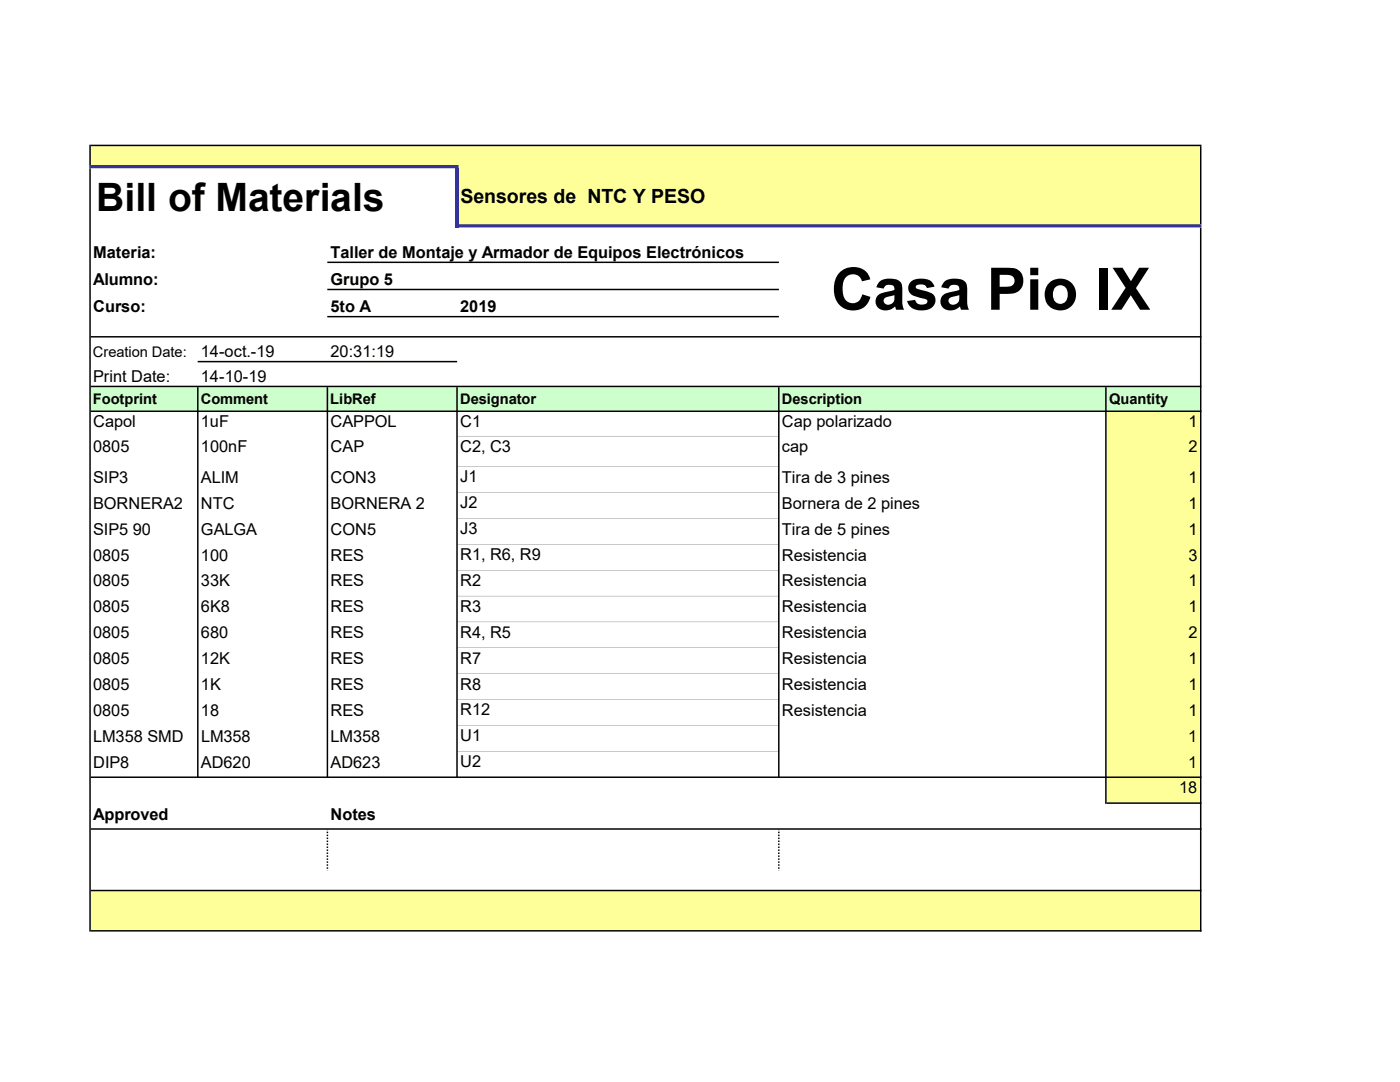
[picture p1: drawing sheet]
<svg xmlns="http://www.w3.org/2000/svg" width="279mm" height="216mm" viewBox="0 0 279 216" stroke-linecap="round" stroke-linejoin="round" font-family="sans-serif">
<defs><g id="words">
<text font-size="11.7" x="165.9" y="61.8">Casa Pio IX</text>
<text font-size="7.8" x="19.2" y="42">Bill of Materials</text>
<text font-size="3.9" x="91.9" y="40.6">Sensores de NTC Y PESO</text>
<g font-size="3.3">
<text x="18.6" y="51.4">Materia:</text>
<text x="66" y="51.4">Taller de Montaje y Armador de Equipos Electrónicos</text>
<text x="18.6" y="56.8">Alumno:</text>
<text x="66" y="56.8">Grupo 5</text>
<text x="18.6" y="62.2">Curso:</text>
<text x="66" y="62.2">5to A</text>
<text x="91.9" y="62.2">2019</text>
<text x="40.1" y="71.2">14-oct.-19</text>
<text x="66" y="71.2">20:31:19</text>
<text x="18.6" y="76.2">Print Date:</text>
<text x="40.1" y="76.2">14-10-19</text>
<text x="18.6" y="85.3">Capol</text>
<text x="40.1" y="85.3">1uF</text>
<text x="66" y="85.3">CAPPOL</text>
<text x="91.8" y="85.2">C1</text>
<text x="156" y="85.3">Cap polarizado</text>
<text x="237.2" y="85.3">1</text>
<text x="18.6" y="90.3">0805</text>
<text x="40.1" y="90.3">100nF</text>
<text x="66" y="90.3">CAP</text>
<text x="91.8" y="90.2">C2, C3</text>
<text x="156" y="90.3">cap</text>
<text x="237.2" y="90.3">2</text>
<text x="18.6" y="96.4">SIP3</text>
<text x="18.6" y="101.5">BORNERA2</text>
<text x="40.1" y="96.4">ALIM</text>
<text x="40.1" y="101.5">NTC</text>
<text x="65.9" y="96.4">CON3</text>
<text x="66" y="101.5">BORNERA 2</text>
<text x="91.8" y="96.3">J1</text>
<text x="91.8" y="101.4">J2</text>
<text x="156" y="96.4">Tira de 3 pines</text>
<text x="156" y="101.5">Bornera de 2 pines</text>
<text x="237.2" y="96.4">1</text>
<text x="237.2" y="101.5">1</text>
<text x="18.6" y="106.7">SIP5 90</text>
<text x="40.1" y="106.7">GALGA</text>
<text x="66" y="106.7">CON5</text>
<text x="91.8" y="106.6">J3</text>
<text x="156" y="106.7">Tira de 5 pines</text>
<text x="237.2" y="106.7">1</text>
<text x="18.6" y="111.8">0805</text>
<text x="40.1" y="111.8">100</text>
<text x="66" y="111.8">RES</text>
<text x="91.8" y="111.8">R1, R6, R9</text>
<text x="156" y="111.8">Resistencia</text>
<text x="237.2" y="111.8">3</text>
<text x="18.6" y="117">0805</text>
<text x="40.1" y="117">33K</text>
<text x="66" y="117">RES</text>
<text x="91.8" y="116.9">R2</text>
<text x="156" y="117">Resistencia</text>
<text x="237.2" y="117">1</text>
<text x="18.6" y="122.2">0805</text>
<text x="40.1" y="122.2">6K8</text>
<text x="66" y="122.2">RES</text>
<text x="91.8" y="122.1">R3</text>
<text x="156" y="122.2">Resistencia</text>
<text x="237.2" y="122.2">1</text>
<text x="18.6" y="127.3">0805</text>
<text x="40.1" y="127.3">680</text>
<text x="66" y="127.3">RES</text>
<text x="91.8" y="127.3">R4, R5</text>
<text x="156" y="127.3">Resistencia</text>
<text x="237.2" y="127.3">2</text>
<text x="18.6" y="132.5">0805</text>
<text x="18.6" y="137.7">0805</text>
<text x="40.1" y="132.5">12K</text>
<text x="40.1" y="137.7">1K</text>
<text x="66" y="137.7">RES</text>
<text x="66" y="132.5">RES</text>
<text x="91.8" y="132.4">R7</text>
<text x="91.8" y="137.6">R8</text>
<text x="156" y="132.5">Resistencia</text>
<text x="156" y="137.7">Resistencia</text>
<text x="237.2" y="132.5">1</text>
<text x="237.2" y="137.7">1</text>
<text x="18.6" y="142.8">0805</text>
<text x="40.1" y="142.8">18</text>
<text x="66" y="142.8">RES</text>
<text x="91.8" y="142.7">R12</text>
<text x="156" y="142.8">Resistencia</text>
<text x="237.2" y="142.8">1</text>
<text x="18.6" y="148">LM358 SMD</text>
<text x="40.1" y="148">LM358</text>
<text x="66" y="148">LM358</text>
<text x="91.8" y="147.9">U1</text>
<text x="237.2" y="148">1</text>
<text x="18.6" y="153.2">DIP8</text>
<text x="40.1" y="153.2">AD620</text>
<text x="65.9" y="153.2">AD623</text>
<text x="91.8" y="153.1">U2</text>
<text x="237.2" y="153.2">1</text>
<text x="235.3" y="158.3">18</text>
<text x="18.6" y="163.5">Approved</text>
<text x="66" y="163.5">Notes</text>
</g>
<g font-size="2.9">
<text x="18.5" y="71.2">Creation Date:</text>
<text x="18.5" y="80.6">Footprint</text>
<text x="40.1" y="80.6">Comment</text>
<text x="65.9" y="80.6">LibRef</text>
<text x="91.8" y="80.6">Designator</text>
<text x="156.1" y="80.6">Description</text>
<text x="221.3" y="80.6">Quantity</text>
</g>
</g></defs>
<g fill="#ff9">
<path d="M18.1 29.2h221.5v4.1h-221.5z"/>
<path d="M91.2 33.2h148.4v11.9h-148.4z"/>
</g>
<path d="M18.1 77.1h221.5v5h-221.5z" fill="#cfc"/>
<g fill="#ff9">
<path d="M220.7 82h18.9v73.1h-18.9z" fill-rule="evenodd"/>
<path d="M220.7 155.1h18.9v5.2h-18.9zM18.1 177.7h221.5v8.1h-221.5z" fill-rule="evenodd"/>
</g>
<path d="M17.8 28.9h.3v4h-.3zM239.5 29.2h.3v15.5h-.3z" fill-rule="evenodd" fill="#000"/>
<path d="M90.9 33.6h.6v11.8h-.6z" fill="#339"/>
<path d="M65.2 77.3h.3v77.9h-.3zM155.3 77.3h.3v77.9h-.3zM17.8 33.6h.3v152.3h-.3zM239.5 45.4h.3v140.5h-.3zM91.1 77.3h.3v77.9h-.3zM39.3 77.3h.3v77.9h-.3zM65.2 165.6l.3 .1zM65.2 165.9h.3v.3h-.3zM65.2 166.5h.3v.3h-.3zM65.2 167.1h.3v.3h-.3zM65.2 167.7h.3v.3h-.3zM65.2 168.3h.3v.3h-.3zM65.2 168.9h.3v.3h-.3zM65.2 169.5h.3v.3h-.3zM65.2 170.1h.3v.3h-.3zM65.2 170.7h.3v.3h-.3zM65.2 171.3h.3v.3h-.3zM65.2 171.9h.3v.3h-.3zM65.2 172.5h.3v.3h-.3zM65.2 173.1h.3v.3h-.3zM65.2 173.7h.3zM155.3 165.6l.3 .1zM155.3 165.9h.3v.3h-.3zM155.3 166.5h.3v.3h-.3zM155.3 167.1h.3v.3h-.3zM155.3 167.7h.3v.3h-.3zM155.3 168.3h.3v.3h-.3zM155.3 168.9h.3v.3h-.3zM155.3 169.5h.3v.3h-.3zM155.3 170.1h.3v.3h-.3zM155.3 170.7h.3v.3h-.3zM155.3 171.3h.3v.3h-.3zM155.3 171.9h.3v.3h-.3zM155.3 172.5h.3v.3h-.3zM155.3 173.1h.3v.3h-.3zM155.3 173.7h.3zM220.6 77.3h.3v83.1h-.3zM18.1 28.9h221.7v.3h-221.7z" fill-rule="evenodd" fill="#000"/>
<path d="M17.8 32.9h73.7v.7h-73.7zM91.5 44.7h148.3v.7h-148.3z" fill-rule="evenodd" fill="#339"/>
<path d="M65.3 52.2h90.1v.3h-90.1zM65.3 57.6h90.1v.3h-90.1zM65.3 63h90.1v.3h-90.1zM18.1 67.1h221.7v.3h-221.7zM39.5 72h51.7v.3h-51.7zM18.1 77h221.7v.3h-221.7zM18.1 81.9h221.7v.3h-221.7zM91.4 87h63.9zM91.4 93.1h63.9zM91.4 98.3h63.9zM91.4 103.4l63.9 .1zM91.4 108.6h63.9zM91.4 113.7l63.9 .1zM91.4 118.9l63.9 .1zM91.4 124.1h63.9zM91.4 129.2l63.9 .1zM91.4 134.4l63.9 .1zM91.4 139.6h63.9zM91.4 144.7l63.9 .1zM91.4 149.9h63.9zM18.1 154.9h221.7v.3h-221.7zM220.9 160.1h18.9v.3h-18.9zM18.1 165.3h221.7v.3h-221.7zM18.1 177.5h221.7v.3h-221.7zM18.1 185.6h221.7v.3h-221.7z" fill-rule="evenodd" fill="#000"/>
<use href="#words"/>
</svg>
